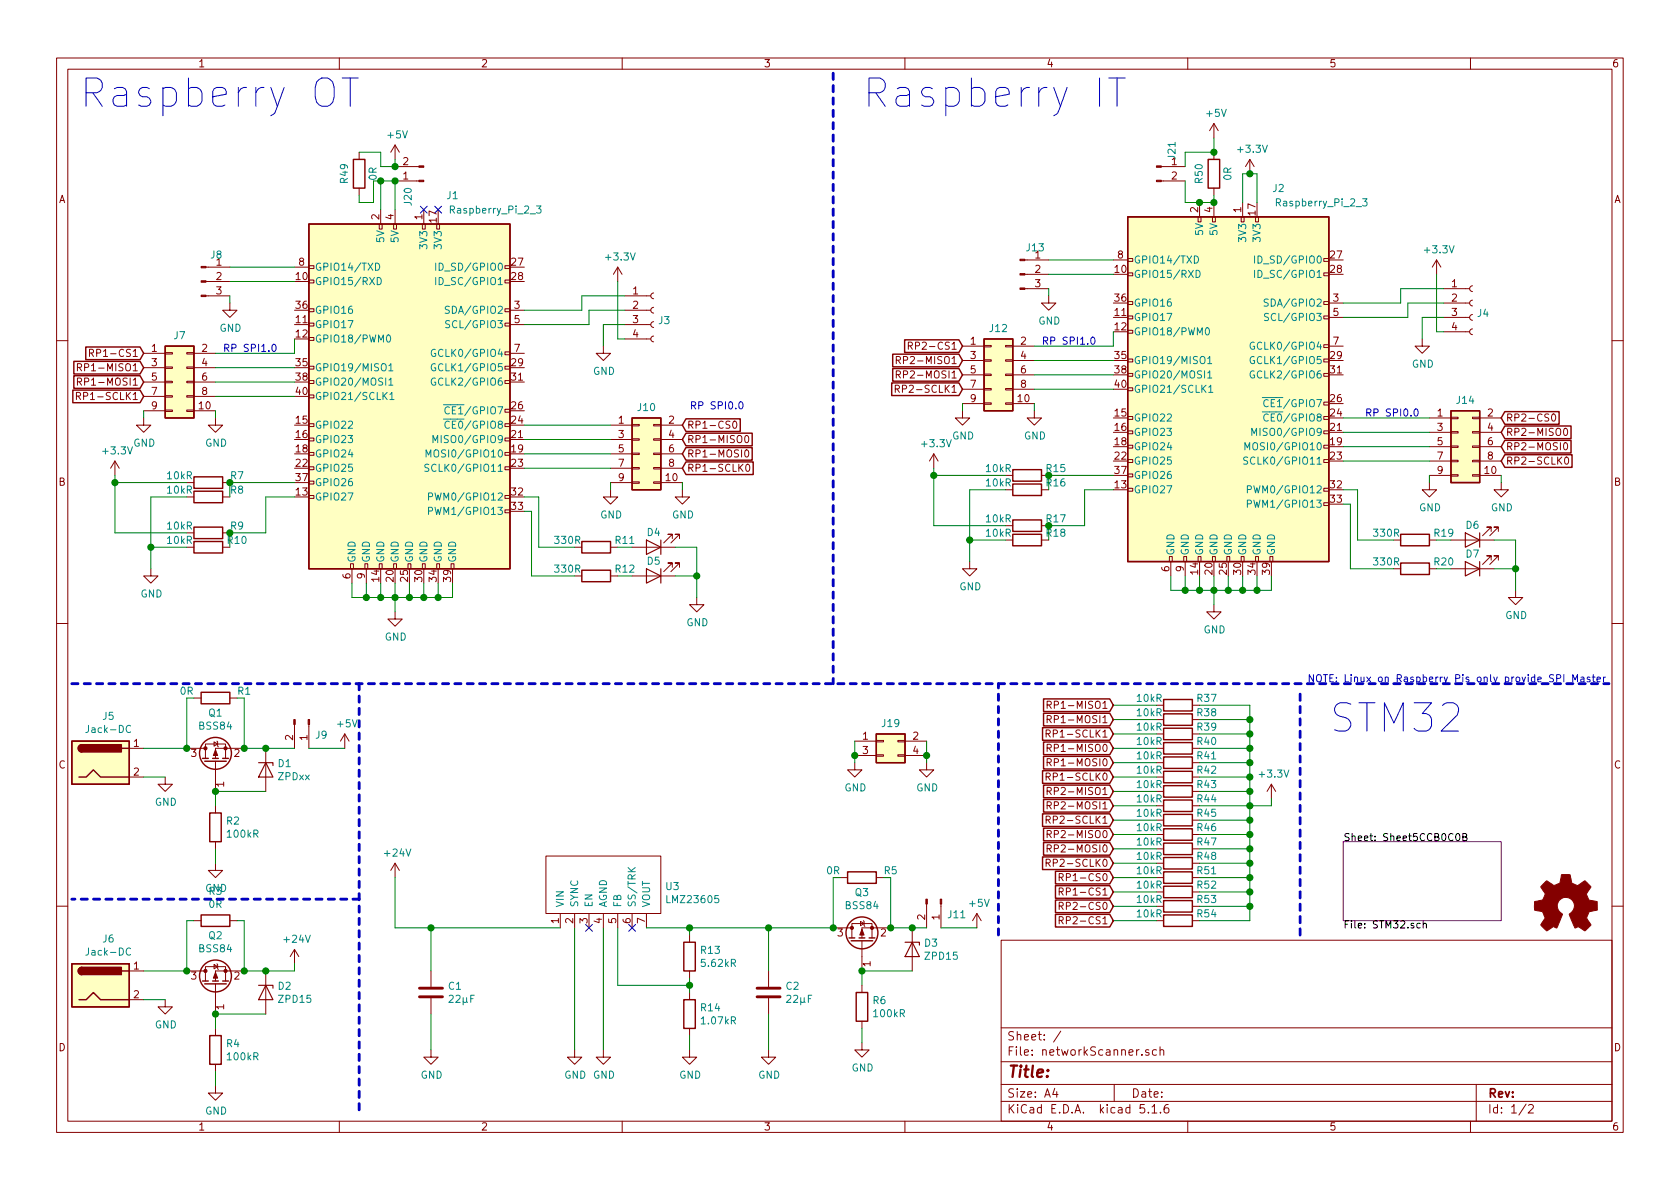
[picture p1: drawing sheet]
<svg xmlns="http://www.w3.org/2000/svg" width="297mm" height="210mm" viewBox="0 0 297 210" stroke-linecap="round" stroke-linejoin="round" font-family="sans-serif">
<defs><g id="words">
<g font-size="7" fill="#0000c2">
<text x="14" y="19">Raspberry OT</text>
<text x="152.4" y="19">Raspberry IT</text>
<text x="234.9" y="129.5">STM32</text>
</g>
<text font-size="2.8" fill="#840000" x="178" y="190.5">Title:</text>
<g font-size="2.1" fill="#840000">
<text x="178" y="184">Sheet: /</text>
<text x="178" y="186.7">File: networkScanner.sch</text>
<text x="178" y="196.9">KiCad E.D.A. kicad 5.1.6</text>
<text x="178" y="194.1">Size: A4</text>
<text x="200" y="194.1">Date:</text>
<text x="263" y="194.1">Rev:</text>
<text x="263" y="196.9">Id: 1/2</text>
</g>
<g font-size="1.8" fill="#840000">
<text x="35" y="11.9">1</text>
<text x="85" y="11.9">2</text>
<text x="135" y="11.9">3</text>
<text x="185" y="11.9">4</text>
<text x="235" y="11.9">5</text>
<text x="285" y="11.9">6</text>
<text x="71.3" y="29.2">2</text>
<text x="207.2" y="29.2">1</text>
<text x="10.4" y="35.9">A</text>
<text x="71.3" y="31.7">1</text>
<text x="207.2" y="31.7">2</text>
<text x="285.4" y="35.9">A</text>
<text x="67.1" y="38.8" transform="rotate(-90 67.1 38.8)">2</text>
<text x="69.6" y="38.8" transform="rotate(-90 69.6 38.8)">4</text>
<text x="74.7" y="38.8" transform="rotate(-90 74.7 38.8)">1</text>
<text x="77.2" y="39.3" transform="rotate(-90 77.2 39.3)">17</text>
<text x="211.8" y="37.6" transform="rotate(-90 211.8 37.6)">2</text>
<text x="214.4" y="37.6" transform="rotate(-90 214.4 37.6)">4</text>
<text x="219.5" y="37.6" transform="rotate(-90 219.5 37.6)">1</text>
<text x="222" y="38" transform="rotate(-90 222 38)">17</text>
<text x="38.3" y="47">1</text>
<text x="52.9" y="47">8</text>
<text x="90.5" y="47">27</text>
<text x="183" y="45.7">1</text>
<text x="197.6" y="45.7">8</text>
<text x="235.3" y="45.7">27</text>
<text x="38.3" y="49.5">2</text>
<text x="38.3" y="52.1">3</text>
<text x="52.4" y="49.5">10</text>
<text x="90.5" y="49.5">28</text>
<text x="111.9" y="52.1">1</text>
<text x="183" y="48.3">2</text>
<text x="183" y="50.8">3</text>
<text x="197.2" y="48.3">10</text>
<text x="197.2" y="53.3">36</text>
<text x="235.3" y="48.3">28</text>
<text x="235.7" y="53.3">3</text>
<text x="256.7" y="50.8">1</text>
<text x="256.7" y="53.3">2</text>
<text x="52.4" y="57.1">11</text>
<text x="52.4" y="59.7">12</text>
<text x="52.4" y="54.6">36</text>
<text x="91" y="54.6">3</text>
<text x="91" y="57.1">5</text>
<text x="111.9" y="54.6">2</text>
<text x="111.9" y="57.1">3</text>
<text x="111.9" y="59.7">4</text>
<text x="197.2" y="55.9">11</text>
<text x="197.2" y="58.4">12</text>
<text x="235.7" y="55.9">5</text>
<text x="256.7" y="55.9">3</text>
<text x="256.7" y="58.4">4</text>
<text x="15.1" y="65.7">RP1-MISO1</text>
<text x="17.1" y="63.1">RP1-CS1</text>
<text x="26.8" y="62.2">1</text>
<text x="26.8" y="64.8">3</text>
<text x="35.7" y="62.2">2</text>
<text x="35.7" y="64.8">4</text>
<text x="52.4" y="64.8">35</text>
<text x="90.5" y="64.8">29</text>
<text x="91" y="62.2">7</text>
<text x="159.9" y="64.4">RP2-MISO1</text>
<text x="161.9" y="61.8">RP2-CS1</text>
<text x="171.6" y="61">1</text>
<text x="171.6" y="63.5">3</text>
<text x="180.5" y="61">2</text>
<text x="180.5" y="63.5">4</text>
<text x="197.2" y="63.5">35</text>
<text x="235.3" y="63.5">29</text>
<text x="235.7" y="61">7</text>
<text x="14.8" y="70.7">RP1-SCLK1</text>
<text x="15.1" y="68.2">RP1-MOSI1</text>
<text x="26.8" y="67.3">5</text>
<text x="26.8" y="69.8">7</text>
<text x="35.7" y="67.3">6</text>
<text x="35.7" y="69.8">8</text>
<text x="52.4" y="67.3">38</text>
<text x="52.4" y="69.8">40</text>
<text x="90.5" y="67.3">31</text>
<text x="159.6" y="69.5">RP2-SCLK1</text>
<text x="159.9" y="66.9">RP2-MOSI1</text>
<text x="171.6" y="66">5</text>
<text x="171.6" y="68.6">7</text>
<text x="171.6" y="71.1">9</text>
<text x="180" y="71.1">10</text>
<text x="180.5" y="66">6</text>
<text x="180.5" y="68.6">8</text>
<text x="197.2" y="66">38</text>
<text x="197.2" y="68.6">40</text>
<text x="235.3" y="71.1">26</text>
<text x="235.3" y="66">31</text>
<text x="26.8" y="72.4">9</text>
<text x="35.2" y="72.4">10</text>
<text x="52.4" y="74.9">15</text>
<text x="52.4" y="77.5">16</text>
<text x="90.5" y="77.5">21</text>
<text x="90.5" y="74.9">24</text>
<text x="90.5" y="72.4">26</text>
<text x="109.4" y="74.9">1</text>
<text x="109.4" y="77.5">3</text>
<text x="118.3" y="74.9">2</text>
<text x="118.3" y="77.5">4</text>
<text x="121.4" y="75.8">RP1-CS0</text>
<text x="197.2" y="73.7">15</text>
<text x="197.2" y="76.2">16</text>
<text x="235.3" y="76.2">21</text>
<text x="235.3" y="73.7">24</text>
<text x="254.2" y="73.7">1</text>
<text x="254.2" y="76.2">3</text>
<text x="263" y="73.7">2</text>
<text x="263" y="76.2">4</text>
<text x="266.2" y="74.5">RP2-CS0</text>
<text x="266.2" y="77.1">RP2-MISO0</text>
<text x="52.4" y="80">18</text>
<text x="52.4" y="82.5">22</text>
<text x="90.5" y="80">19</text>
<text x="90.5" y="82.5">23</text>
<text x="109.4" y="80">5</text>
<text x="109.4" y="82.5">7</text>
<text x="118.3" y="80">6</text>
<text x="118.3" y="82.5">8</text>
<text x="121.4" y="83.4">RP1-SCLK0</text>
<text x="121.4" y="80.9">RP1-MOSI0</text>
<text x="121.4" y="78.4">RP1-MISO0</text>
<text x="197.2" y="78.7">18</text>
<text x="197.2" y="81.3">22</text>
<text x="197.2" y="83.8">37</text>
<text x="235.3" y="78.7">19</text>
<text x="235.3" y="81.3">23</text>
<text x="254.2" y="78.7">5</text>
<text x="254.2" y="81.3">7</text>
<text x="254.2" y="83.8">9</text>
<text x="262.6" y="83.8">10</text>
<text x="263" y="78.7">6</text>
<text x="263" y="81.3">8</text>
<text x="266.2" y="79.6">RP2-MOSI0</text>
<text x="266.2" y="82.2">RP2-SCLK0</text>
<text x="10.4" y="85.9">B</text>
<text x="52.4" y="87.6">13</text>
<text x="52.4" y="85.1">37</text>
<text x="90.5" y="87.6">32</text>
<text x="109.4" y="85.1">9</text>
<text x="117.8" y="85.1">10</text>
<text x="197.2" y="86.4">13</text>
<text x="235.3" y="86.4">32</text>
<text x="235.3" y="88.9">33</text>
<text x="285.4" y="85.9">B</text>
<text x="90.5" y="90.2">33</text>
<text x="206.8" y="101.1" transform="rotate(-90 206.8 101.1)">6</text>
<text x="209.3" y="101.1" transform="rotate(-90 209.3 101.1)">9</text>
<text x="211.8" y="101.5" transform="rotate(-90 211.8 101.5)">14</text>
<text x="214.4" y="101.5" transform="rotate(-90 214.4 101.5)">20</text>
<text x="216.9" y="101.5" transform="rotate(-90 216.9 101.5)">25</text>
<text x="219.5" y="101.5" transform="rotate(-90 219.5 101.5)">30</text>
<text x="222" y="101.5" transform="rotate(-90 222 101.5)">34</text>
<text x="224.5" y="101.5" transform="rotate(-90 224.5 101.5)">39</text>
<text x="62" y="102.3" transform="rotate(-90 62 102.3)">6</text>
<text x="64.5" y="102.3" transform="rotate(-90 64.5 102.3)">9</text>
<text x="67.1" y="102.8" transform="rotate(-90 67.1 102.8)">14</text>
<text x="69.6" y="102.8" transform="rotate(-90 69.6 102.8)">20</text>
<text x="72.1" y="102.8" transform="rotate(-90 72.1 102.8)">25</text>
<text x="74.7" y="102.8" transform="rotate(-90 74.7 102.8)">30</text>
<text x="77.2" y="102.8" transform="rotate(-90 77.2 102.8)">34</text>
<text x="79.8" y="102.8" transform="rotate(-90 79.8 102.8)">39</text>
<text x="186.5" y="125.3">RP1-MISO1</text>
<text x="51.8" y="130.9" transform="rotate(-90 51.8 130.9)">2</text>
<text x="54.4" y="130.9" transform="rotate(-90 54.4 130.9)">1</text>
<text x="152.6" y="130.8">1</text>
<text x="161.4" y="130.8">2</text>
<text x="186.2" y="130.4">RP1-SCLK1</text>
<text x="186.5" y="127.9">RP1-MOSI1</text>
<text x="10.4" y="135.9">C</text>
<text x="23.6" y="132.1">1</text>
<text x="23.6" y="137.2">2</text>
<text x="33.8" y="133.9">3</text>
<text x="41.4" y="133.9">2</text>
<text x="152.6" y="133.3">3</text>
<text x="161.4" y="133.3">4</text>
<text x="186.5" y="133">RP1-MISO0</text>
<text x="186.5" y="135.5">RP1-MOSI0</text>
<text x="285.4" y="135.9">C</text>
<text x="39.6" y="139.2" transform="rotate(-90 39.6 139.2)">1</text>
<text x="186.2" y="138">RP1-SCLK0</text>
<text x="186.5" y="140.6">RP2-MISO1</text>
<text x="186.5" y="143.1">RP2-MOSI1</text>
<text x="186.2" y="145.7">RP2-SCLK1</text>
<text x="186.5" y="148.2">RP2-MISO0</text>
<text x="186.2" y="153.3">RP2-SCLK0</text>
<text x="186.5" y="150.7">RP2-MOSI0</text>
<text x="188.6" y="155.8">RP1-CS0</text>
<text x="188.6" y="160.9">RP2-CS0</text>
<text x="188.6" y="158.4">RP1-CS1</text>
<text x="98.8" y="163.3" transform="rotate(-90 98.8 163.3)">1</text>
<text x="101.3" y="163.3" transform="rotate(-90 101.3 163.3)">2</text>
<text x="103.9" y="163.3" transform="rotate(-90 103.9 163.3)">3</text>
<text x="106.4" y="163.3" transform="rotate(-90 106.4 163.3)">4</text>
<text x="109" y="163.3" transform="rotate(-90 109 163.3)">5</text>
<text x="111.5" y="163.3" transform="rotate(-90 111.5 163.3)">6</text>
<text x="114" y="163.3" transform="rotate(-90 114 163.3)">7</text>
<text x="148.1" y="165.6">3</text>
<text x="155.7" y="165.6">2</text>
<text x="163.6" y="162.7" transform="rotate(-90 163.6 162.7)">2</text>
<text x="166.1" y="162.7" transform="rotate(-90 166.1 162.7)">1</text>
<text x="188.6" y="163.4">RP2-CS1</text>
<text x="23.6" y="171.4">1</text>
<text x="33.8" y="173.2">3</text>
<text x="41.4" y="173.2">2</text>
<text x="153.9" y="170.9" transform="rotate(-90 153.9 170.9)">1</text>
<text x="23.6" y="176.5">2</text>
<text x="39.6" y="178.5" transform="rotate(-90 39.6 178.5)">1</text>
<text x="10.4" y="185.9">D</text>
<text x="285.4" y="185.9">D</text>
<text x="35" y="199.9">1</text>
<text x="85" y="199.9">2</text>
<text x="135" y="199.9">3</text>
<text x="185" y="199.9">4</text>
<text x="235" y="199.9">5</text>
<text x="285" y="199.9">6</text>
</g>
<g font-size="1.8" fill="#008484">
<text x="213.4" y="20.7">+5V</text>
<text x="68.6" y="24.5">+5V</text>
<text x="207.8" y="28.1" transform="rotate(-90 207.8 28.1)">J21</text>
<text x="219" y="27">+3.3V</text>
<text x="61.5" y="32.4" transform="rotate(-90 61.5 32.4)">R49</text>
<text x="66.6" y="31.8" transform="rotate(-90 66.6 31.8)">0R</text>
<text x="79" y="35.2">J1</text>
<text x="212.6" y="32.4" transform="rotate(-90 212.6 32.4)">R50</text>
<text x="217.7" y="31.8" transform="rotate(-90 217.7 31.8)">0R</text>
<text x="225.1" y="34">J2</text>
<text x="72.8" y="36.3" transform="rotate(-90 72.8 36.3)">J20</text>
<text x="80" y="37.8">Raspberry_Pi_2_3</text>
<text x="212.7" y="41.5" transform="rotate(-90 212.7 41.5)">5V</text>
<text x="215.3" y="41.5" transform="rotate(-90 215.3 41.5)">5V</text>
<text x="226" y="36.5">Raspberry_Pi_2_3</text>
<text x="37.3" y="45.7">J8</text>
<text x="55.6" y="47.9">GPIO14/TXD</text>
<text x="67.9" y="42.8" transform="rotate(-90 67.9 42.8)">5V</text>
<text x="70.5" y="42.8" transform="rotate(-90 70.5 42.8)">5V</text>
<text x="75.6" y="43.8" transform="rotate(-90 75.6 43.8)">3V3</text>
<text x="78.1" y="47.9">ID_SD/GPIO0</text>
<text x="78.1" y="43.8" transform="rotate(-90 78.1 43.8)">3V3</text>
<text x="107.3" y="46.1">+3.3V</text>
<text x="181.6" y="44.4">J13</text>
<text x="200.4" y="46.6">GPIO14/TXD</text>
<text x="220.3" y="42.5" transform="rotate(-90 220.3 42.5)">3V3</text>
<text x="222.8" y="46.6">ID_SD/GPIO0</text>
<text x="222.9" y="42.5" transform="rotate(-90 222.9 42.5)">3V3</text>
<text x="252" y="44.8">+3.3V</text>
<text x="55.6" y="50.4">GPIO15/RXD</text>
<text x="78.1" y="50.4">ID_SC/GPIO1</text>
<text x="200.4" y="49.1">GPIO15/RXD</text>
<text x="222.8" y="49.1">ID_SC/GPIO1</text>
<text x="30.8" y="60">J7</text>
<text x="38.8" y="58.7">GND</text>
<text x="55.6" y="58">GPIO17</text>
<text x="55.6" y="55.5">GPIO16</text>
<text x="79.5" y="55.5">SDA/GPIO2</text>
<text x="79.7" y="58">SCL/GPIO3</text>
<text x="116.5" y="57.3">J3</text>
<text x="175.1" y="58.7">J12</text>
<text x="183.6" y="57.4">GND</text>
<text x="200.4" y="56.8">GPIO17</text>
<text x="200.4" y="59.3">GPIO18/PWM0</text>
<text x="200.4" y="54.2">GPIO16</text>
<text x="224.3" y="54.2">SDA/GPIO2</text>
<text x="224.5" y="56.8">SCL/GPIO3</text>
<text x="261.3" y="56.1">J4</text>
<text x="55.6" y="60.6">GPIO18/PWM0</text>
<text x="55.6" y="65.7">GPIO19/MISO1</text>
<text x="77.3" y="65.7">GCLK1/GPIO5</text>
<text x="77.3" y="63.1">GCLK0/GPIO4</text>
<text x="200.4" y="64.4">GPIO19/MISO1</text>
<text x="222" y="64.4">GCLK1/GPIO5</text>
<text x="222" y="61.8">GCLK0/GPIO4</text>
<text x="249.6" y="65">GND</text>
<text x="55.6" y="68.2">GPIO20/MOSI1</text>
<text x="55.6" y="70.7">GPIO21/SCLK1</text>
<text x="77.3" y="68.2">GCLK2/GPIO6</text>
<text x="104.9" y="66.3">GND</text>
<text x="200.4" y="66.9">GPIO20/MOSI1</text>
<text x="200.4" y="69.5">GPIO21/SCLK1</text>
<text x="222" y="66.9">GCLK2/GPIO6</text>
<text x="257.6" y="71.4">J14</text>
<text x="55.6" y="75.8">GPIO22</text>
<text x="79.8" y="75.8">CE0/GPIO8</text>
<text x="79.8" y="73.3">CE1/GPIO7</text>
<text x="112.8" y="72.7">J10</text>
<text x="168.4" y="77.7">GND</text>
<text x="181.1" y="77.7">GND</text>
<text x="200.4" y="74.5">GPIO22</text>
<text x="200.4" y="77.1">GPIO23</text>
<text x="222.5" y="77.1">MISO0/GPIO9</text>
<text x="224.6" y="74.5">CE0/GPIO8</text>
<text x="224.6" y="72">CE1/GPIO7</text>
<text x="18.4" y="80.4">+3.3V</text>
<text x="23.6" y="79">GND</text>
<text x="36.3" y="79">GND</text>
<text x="55.6" y="78.4">GPIO23</text>
<text x="55.6" y="80.9">GPIO24</text>
<text x="55.6" y="83.4">GPIO25</text>
<text x="76.5" y="83.4">SCLK0/GPIO11</text>
<text x="76.8" y="80.9">MOSI0/GPIO10</text>
<text x="77.7" y="78.4">MISO0/GPIO9</text>
<text x="163.1" y="79.1">+3.3V</text>
<text x="174.4" y="83.5">10kR</text>
<text x="185.1" y="83.5">R15</text>
<text x="200.4" y="79.6">GPIO24</text>
<text x="200.4" y="82.2">GPIO25</text>
<text x="221.3" y="82.2">SCLK0/GPIO11</text>
<text x="221.5" y="79.6">MOSI0/GPIO10</text>
<text x="29.6" y="87.3">10kR</text>
<text x="29.6" y="84.8">10kR</text>
<text x="40.8" y="87.3">R8</text>
<text x="40.8" y="84.8">R7</text>
<text x="55.6" y="88.5">GPIO27</text>
<text x="55.6" y="86">GPIO26</text>
<text x="77" y="88.5">PWM0/GPIO12</text>
<text x="174.4" y="86">10kR</text>
<text x="185.1" y="86">R16</text>
<text x="200.4" y="87.2">GPIO27</text>
<text x="200.4" y="84.7">GPIO26</text>
<text x="221.7" y="87.2">PWM0/GPIO12</text>
<text x="221.7" y="89.8">PWM1/GPIO13</text>
<text x="29.6" y="93.6">10kR</text>
<text x="40.8" y="93.6">R9</text>
<text x="77" y="91.1">PWM1/GPIO13</text>
<text x="106.1" y="91.7">GND</text>
<text x="114.5" y="94.8">D4</text>
<text x="118.8" y="91.7">GND</text>
<text x="174.4" y="94.9">10kR</text>
<text x="174.4" y="92.4">10kR</text>
<text x="185.1" y="94.9">R18</text>
<text x="185.1" y="92.4">R17</text>
<text x="243" y="94.9">330R</text>
<text x="250.9" y="90.4">GND</text>
<text x="259.2" y="93.5">D6</text>
<text x="263.6" y="90.4">GND</text>
<text x="29.6" y="96.2">10kR</text>
<text x="40.3" y="96.2">R10</text>
<text x="62.9" y="99.6" transform="rotate(-90 62.9 99.6)">GND</text>
<text x="65.4" y="99.6" transform="rotate(-90 65.4 99.6)">GND</text>
<text x="67.9" y="99.6" transform="rotate(-90 67.9 99.6)">GND</text>
<text x="70.5" y="99.6" transform="rotate(-90 70.5 99.6)">GND</text>
<text x="73" y="99.6" transform="rotate(-90 73 99.6)">GND</text>
<text x="75.6" y="99.6" transform="rotate(-90 75.6 99.6)">GND</text>
<text x="78.1" y="99.6" transform="rotate(-90 78.1 99.6)">GND</text>
<text x="80.6" y="99.6" transform="rotate(-90 80.6 99.6)">GND</text>
<text x="98.2" y="96.2">330R</text>
<text x="98.2" y="101.3">330R</text>
<text x="114.5" y="99.9">D5</text>
<text x="207.6" y="98.3" transform="rotate(-90 207.6 98.3)">GND</text>
<text x="210.2" y="98.3" transform="rotate(-90 210.2 98.3)">GND</text>
<text x="212.7" y="98.3" transform="rotate(-90 212.7 98.3)">GND</text>
<text x="215.3" y="98.3" transform="rotate(-90 215.3 98.3)">GND</text>
<text x="217.8" y="98.3" transform="rotate(-90 217.8 98.3)">GND</text>
<text x="220.3" y="98.3" transform="rotate(-90 220.3 98.3)">GND</text>
<text x="222.9" y="98.3" transform="rotate(-90 222.9 98.3)">GND</text>
<text x="225.4" y="98.3" transform="rotate(-90 225.4 98.3)">GND</text>
<text x="243" y="100">330R</text>
<text x="259.2" y="98.6">D7</text>
<text x="24.8" y="105.7">GND</text>
<text x="169.6" y="104.4">GND</text>
<text x="68" y="113.3">GND</text>
<text x="121.4" y="110.7">GND</text>
<text x="212.8" y="112">GND</text>
<text x="266.1" y="109.5">GND</text>
<text x="201.1" y="124.1">10kR</text>
<text x="211.7" y="124.1">R37</text>
<text x="15.6" y="129.6">Jack-DC</text>
<text x="18.2" y="127.3">J5</text>
<text x="35.3" y="129">BSS84</text>
<text x="36.9" y="126.7">Q1</text>
<text x="55.9" y="130.6">J9</text>
<text x="59.7" y="128.6">+5V</text>
<text x="156" y="128.6">J19</text>
<text x="201.1" y="126.7">10kR</text>
<text x="201.1" y="129.2">10kR</text>
<text x="201.1" y="131.7">10kR</text>
<text x="211.7" y="126.7">R38</text>
<text x="211.7" y="129.2">R39</text>
<text x="211.7" y="131.7">R40</text>
<text x="49.2" y="135.7">D1</text>
<text x="49.2" y="138">ZPDxx</text>
<text x="201.1" y="136.8">10kR</text>
<text x="201.1" y="134.3">10kR</text>
<text x="211.7" y="136.8">R42</text>
<text x="211.7" y="134.3">R41</text>
<text x="222.8" y="137.5">+3.3V</text>
<text x="27.4" y="142.5">GND</text>
<text x="149.3" y="139.9">GND</text>
<text x="162" y="139.9">GND</text>
<text x="201.1" y="141.9">10kR</text>
<text x="201.1" y="139.4">10kR</text>
<text x="211.7" y="141.9">R44</text>
<text x="211.7" y="139.4">R43</text>
<text x="40.1" y="145.8">R2</text>
<text x="40.3" y="148.1">100kR</text>
<text x="201.1" y="144.4">10kR</text>
<text x="201.1" y="147">10kR</text>
<text x="201.1" y="149.5">10kR</text>
<text x="211.7" y="144.4">R45</text>
<text x="211.7" y="147">R46</text>
<text x="211.7" y="149.5">R47</text>
<text x="68.1" y="151.5">+24V</text>
<text x="201.1" y="152.1">10kR</text>
<text x="201.1" y="154.6">10kR</text>
<text x="211.7" y="152.1">R48</text>
<text x="211.7" y="154.6">R51</text>
<text x="37" y="158.2">R3</text>
<text x="37" y="160.5">0R</text>
<text x="99.7" y="160.5" transform="rotate(-90 99.7 160.5)">VIN</text>
<text x="102.2" y="160.5" transform="rotate(-90 102.2 160.5)">SYNC</text>
<text x="104.8" y="160.5" transform="rotate(-90 104.8 160.5)">EN</text>
<text x="107.3" y="160.5" transform="rotate(-90 107.3 160.5)">AGND</text>
<text x="109.9" y="160.5" transform="rotate(-90 109.9 160.5)">FB</text>
<text x="112.4" y="160.5" transform="rotate(-90 112.4 160.5)">SS/TRK</text>
<text x="114.9" y="160.5" transform="rotate(-90 114.9 160.5)">VOUT</text>
<text x="117.8" y="157.4">U3</text>
<text x="118.2" y="159.7">LMZ23605</text>
<text x="149.6" y="160.8">BSS84</text>
<text x="151.2" y="158.5">Q3</text>
<text x="171.5" y="160.4">+5V</text>
<text x="201.1" y="159.7">10kR</text>
<text x="201.1" y="157.1">10kR</text>
<text x="211.7" y="159.7">R53</text>
<text x="211.7" y="157.1">R52</text>
<text x="18.2" y="166.7">J6</text>
<text x="36.9" y="166.1">Q2</text>
<text x="50.4" y="166.7">+24V</text>
<text x="163.5" y="167.4">D3</text>
<text x="167.7" y="162.4">J11</text>
<text x="201.1" y="162.2">10kR</text>
<text x="211.7" y="162.2">R54</text>
<text x="15.6" y="169">Jack-DC</text>
<text x="35.3" y="168.4">BSS84</text>
<text x="124" y="168.7">R13</text>
<text x="124.2" y="171">5.62kR</text>
<text x="163.7" y="169.7">ZPD15</text>
<text x="49.2" y="175">D2</text>
<text x="49.4" y="177.3">ZPD15</text>
<text x="79.3" y="175">C1</text>
<text x="79.6" y="177.3">22µF</text>
<text x="124" y="178.8">R14</text>
<text x="139" y="175">C2</text>
<text x="139.2" y="177.3">22µF</text>
<text x="154.4" y="177.6">R6</text>
<text x="154.6" y="179.9">100kR</text>
<text x="27.4" y="181.9">GND</text>
<text x="40.1" y="185.2">R4</text>
<text x="124.2" y="181.1">1.07kR</text>
<text x="40.3" y="187.5">100kR</text>
<text x="74.4" y="190.7">GND</text>
<text x="99.8" y="190.7">GND GND</text>
<text x="120.1" y="190.7">GND</text>
<text x="134.1" y="190.7">GND</text>
<text x="150.6" y="189.5">GND</text>
<text x="36.3" y="197.1">GND</text>
</g>
<g font-size="1.8" fill="#0000c2">
<text x="39.4" y="62.2">RP SPI1.0</text>
<text x="184.1" y="61">RP SPI1.0</text>
<text x="121.9" y="72.4">RP SPI0.0</text>
<text x="241.3" y="73.7">RP SPI0.0</text>
<text x="231.1" y="120.6">NOTE: Linux on Raspberry Pis only provide SPI Master</text>
</g>
<g font-size="1.8" fill="#008400">
<text x="253.6" y="94.9">R19</text>
<text x="108.9" y="96.2">R11</text>
<text x="108.9" y="101.3">R12</text>
<text x="253.6" y="100">R20</text>
<text x="31.9" y="122.9">0R</text>
<text x="42.1" y="122.9">R1</text>
<text x="146.2" y="154.6">0R</text>
<text x="156.4" y="154.6">R5</text>
</g>
<g font-size="1.8">
<text x="237.5" y="148.7">Sheet: Sheet5CCB0C0B</text>
<text x="237.5" y="164.2">File: STM32.sch</text>
</g>
</g></defs>
<g fill="none" stroke="#840000" stroke-width=".18">
<path d="M10 10.3h277v189.9h-277zM12 12.2h273v186.1h-273zM60 10.3v1.9M110 10.3v1.9M160 10.3v1.9M210 10.3v1.9M260 10.3v1.9M63.5 26.9v1.3M63.5 33.3v1.2M67.1 39.6h.5v.9h-.5zM67.3 37.1v2.5M69.6 39.6h.5v.9h-.5z"/>
<path d="M69.8 25.6l-.7 1.3M69.8 25.6v2.6M69.8 37.1v2.5M69.8 25.6l.8 1.3M69.8 29.5h4.3M69.8 32h4.3M74.7 39.6h.5v.9h-.5zM74.9 37.1v2.5M77.2 39.6h.5v.9h-.5zM205.3 29.5h4.2M205.3 32h4.2M211.8 38.3h.5v.9h-.5z"/>
<path d="M212.1 35.8v2.5M214.4 38.3h.5v.9h-.5zM214.6 21.8l-.7 1.3M214.6 21.8v2.6M214.6 26.9v1.3M214.6 33.3v1.2M214.6 35.8v2.5M214.6 21.8l.8 1.3M219.5 38.3h.5v.9h-.5zM219.7 35.8v2.5M221 28.2l-.8 1.3M221 28.2v2.5"/>
<path d="M221 28.2l.7 1.3M222 38.3h.5v.9h-.5zM36.4 52.3h4.2M36.4 49.8h4.2M36.4 47.2h4.2M40.6 53.6v1.3h1.3l-1.3 1.2-1.2-1.2h1.2M52.1 47.2h2.5M54.6 59.7h.9v.5h-.9zM54.6 57.1h.9v.6h-.9zM54.6 54.6h.9v.5h-.9zM54.6 49.5h.9v.5h-.9zM54.6 47h.9v.5h-.9z"/>
<path d="M89.3 57.1h.9v.6h-.9zM89.3 54.6h.9v.5h-.9zM89.3 49.5h.9v.5h-.9zM89.3 47h.9v.5h-.9zM90.2 57.4h2.5M90.2 54.9h2.5M109.2 47.2v2.6M109.2 47.2l-.7 1.3M109.2 47.2l.8 1.3M110.5 52.3h4.6M110.5 59.9h4.6M110.5 57.4h4.6"/>
<path d="M110.5 54.9h4.6M115.6 59.4l-.3 .1-.2 .4 .1 .3 .4 .2M115.6 56.9l-.3 .1-.2 .3 .1 .4 .4 .2M115.6 54.4l-.3 .1-.2 .3 .1 .4 .4 .2M115.6 51.8l-.3 .1-.2 .3 .1 .4 .4 .2M181.2 51h4.2M181.2 48.5h4.2M181.2 46h4.2M185.4 52.3v1.3h1.3l-1.3 1.3-1.3-1.3h1.3M196.8 46h2.6M199.4 58.4h.9v.5h-.9zM199.4 55.9h.9v.5h-.9z"/>
<path d="M199.4 53.3h.9v.5h-.9zM199.4 48.3h.9v.5h-.9zM199.4 45.7h.9v.5h-.9zM234.1 55.9h.8v.5h-.8zM234.1 53.3h.8v.5h-.8zM234.1 48.3h.8v.5h-.8zM234.1 45.7h.8v.5h-.8zM234.9 56.1h2.6M234.9 53.6h2.6M251.5 59.9v1.3h1.2l-1.2 1.3-1.3-1.3h1.3M254 46l-.8 1.2M254 46v2.5"/>
<path d="M254 46l.8 1.2M255.3 58.7h4.5M255.3 56.1h4.5M255.3 53.6h4.5M255.3 51h4.5M260.3 58.2l-.3 .1-.2 .3 .1 .4 .4 .2M260.3 55.6l-.3 .1-.2 .4 .1 .3 .4 .2M260.3 53.1l-.3 .1-.2 .3 .1 .4 .4 .2M260.3 50.5l-.3 .1-.2 .4 .1 .4 .4 .2M10 60.2h2M13.5 70h.6l.1-.2v-.3l-.2-.1h-.5v1.3M13.7 65l.7-.1v-.5l-.7-.1v1.3"/>
<path d="M13.7 67.5l.7-.1v-.4l-.7-.2v1.3M13.8 70l.4 .7M14 65l.4 .6M14 67.5l.4 .6M15.8 62.4l.7-.1v-.4l-.2-.1h-.5v1.2M16.1 62.4l.4 .6M25.4 73.9v1.3h1.3l-1.3 1.2-1.3-1.2h1.3M25.4 62.5h3.8M25.4 72.6h3.8M25.4 65h3.8M25.4 67.6h3.8M25.4 70.1h3.8"/>
<path d="M29.2 72.5h1.3v.3h-1.3zM29.2 70h1.3v.2h-1.3zM29.2 67.4h1.3v.3h-1.3zM29.2 64.9h1.3v.2h-1.3zM29.2 62.4h1.3v.2h-1.3zM33 72.5h1.3v.3h-1.3zM33 70h1.3v.2h-1.3zM33 67.4h1.3v.3h-1.3zM33 64.9h1.3v.2h-1.3zM33 62.4h1.3v.2h-1.3zM34.3 62.5h3.8M34.3 72.6h3.8"/>
<path d="M34.3 65h3.8M34.3 67.6h3.8M34.3 70.1h3.8M38.1 73.9v1.3h1.3l-1.3 1.2-1.3-1.2h1.3M54.6 77.5h.9v.5h-.9zM54.6 74.9h.9v.5h-.9zM54.6 69.8h.9v.6h-.9zM54.6 67.3h.9v.5h-.9zM54.6 64.8h.9v.5h-.9zM89.3 77.5h.9v.5h-.9zM89.3 74.9h.9v.5h-.9zM89.3 72.4h.9v.5h-.9z"/>
<path d="M89.3 67.3h.9v.5h-.9zM89.3 64.8h.9v.5h-.9zM89.3 62.2h.9v.5h-.9zM90.2 62.5h2.5M106.7 61.2v1.3h1.2l-1.2 1.2-1.3-1.2h1.3M107.9 75.2h3.9M107.9 77.7h3.9M111.8 77.6h1.2v.2h-1.2zM111.8 75.1h1.2v.2h-1.2zM115.6 77.6h1.2v.2h-1.2zM115.6 75.1h1.2v.2h-1.2zM116.8 75.2h3.8"/>
<path d="M116.8 77.7h3.8M129.7 74.6l.1-.1a.67 .67 0 0 1 .5 .6 .67 .67 0 0 1-.5 .6l-.3-.4zM131.8 79.7l.2-.2a.67 .67 0 0 1 .4 .7 .67 .67 0 0 1-.4 .6l-.2-.1-.1-.4zM131.8 77.1l.2-.1a.67 .67 0 0 1 .4 .6 .67 .67 0 0 1-.4 .7l-.2-.1-.1-.4zM158.3 68.8l.6-.1 .1-.2v-.3l-.2-.1h-.5v1.3M158.5 63.7l.7-.1v-.4l-.7-.2v1.3M158.5 66.2l.7-.1v-.4l-.7-.1v1.2M158.6 68.8l.4 .6M158.8 63.7l.4 .6M158.8 66.2l.4 .6M160.6 61.2l.7-.1v-.5l-.2-.1h-.5v1.3M160.9 61.2l.4 .6"/>
<path d="M170.2 72.6v1.3h1.2l-1.2 1.3-1.3-1.3h1.3M170.2 61.2h3.8M170.2 71.4h3.8M170.2 63.7h3.8M170.2 66.3h3.8M170.2 68.8h3.8M174 71.2h1.3v.3h-1.3zM174 68.7h1.3v.3h-1.3zM174 66.2h1.3v.2h-1.3zM174 63.6h1.3v.3h-1.3zM174 61.1h1.3v.2h-1.3zM177.8 71.2h1.3v.3h-1.3z"/>
<path d="M177.8 68.7h1.3v.3h-1.3zM177.8 66.2h1.3v.2h-1.3zM177.8 63.6h1.3v.3h-1.3zM177.8 61.1h1.3v.2h-1.3zM179.1 61.2h3.8M179.1 71.4h3.8M179.1 63.7h3.8M179.1 66.3h3.8M179.1 68.8h3.8M182.9 72.6v1.3h1.2l-1.2 1.3-1.3-1.3h1.3M199.4 78.7h.9v.5h-.9zM199.4 76.2h.9v.5h-.9z"/>
<path d="M199.4 73.7h.9v.5h-.9zM199.4 68.6h.9v.5h-.9zM199.4 66h.9v.5h-.9zM199.4 63.5h.9v.5h-.9zM234.1 78.7h.8v.5h-.8zM234.1 76.2h.8v.5h-.8zM234.1 73.7h.8v.5h-.8zM234.1 71.1h.8v.5h-.8zM234.1 66h.8v.5h-.8zM234.1 63.5h.8v.5h-.8zM234.1 61h.8v.5h-.8zM234.9 61.2h2.6"/>
<path d="M252.7 73.9h3.8M252.7 76.4h3.8M252.7 79h3.8M256.5 78.9h1.3v.2h-1.3zM256.5 76.3h1.3v.3h-1.3zM256.5 73.8h1.3v.2h-1.3zM260.3 78.9h1.3v.2h-1.3zM260.3 76.3h1.3v.3h-1.3zM260.3 73.8h1.3v.2h-1.3zM261.6 73.9h3.8M261.6 76.4h3.8M261.6 79h3.8"/>
<path d="M274.5 73.3l.1-.1a.67 .67 0 0 1 .5 .6 .67 .67 0 0 1-.5 .7 .83 .83 0 0 1-.1-1.2zM276.6 78.4l.1-.1a.67 .67 0 0 1 .5 .6 .67 .67 0 0 1-.5 .6l-.1-.1-.1-.3zM276.6 75.9l.1-.2a.67 .67 0 0 1 .5 .7 .67 .67 0 0 1-.5 .6l-.1-.1-.1-.4zM285 60.2h2M20.3 81.5l-.7 1.3M20.3 81.5v2.6M20.3 81.5l.8 1.3M39.4 96.8h1.2M39.4 87.9h1.2M39.4 85.3h1.2M39.4 94.2h1.2M54.6 87.6h.9v.5h-.9z"/>
<path d="M54.6 85.1h.9v.5h-.9zM54.6 82.5h.9v.6h-.9zM54.6 80h.9v.5h-.9zM62 99.7h.5v.9h-.5zM64.5 99.7h.5v.9h-.5zM67.1 99.7h.5v.9h-.5zM69.6 99.7h.5v.9h-.5zM72.1 99.7h.5v.9h-.5zM74.7 99.7h.5v.9h-.5zM77.2 99.7h.5v.9h-.5zM79.8 99.7h.5v.9h-.5zM89.3 90.2h.9v.5h-.9z"/>
<path d="M89.3 87.6h.9v.5h-.9zM89.3 82.5h.9v.6h-.9zM89.3 80h.9v.5h-.9zM107.9 86.6v1.3h1.3l-1.3 1.2-1.2-1.2h1.2M107.9 96.8h1.3M107.9 85.3h3.9M107.9 80.3h3.9M107.9 82.8h3.9M111.8 85.2h1.2v.3h-1.2zM111.8 82.7h1.2v.2h-1.2zM111.8 80.1h1.2v.3h-1.2zM111.8 96.8h7.6"/>
<path d="M115.6 85.2h1.2v.3h-1.2zM115.6 82.7h1.2v.2h-1.2zM115.6 80.1h1.2v.3h-1.2zM116.8 85.3h3.8M116.8 80.3h3.8M116.8 82.8h3.8M118.9 95.2v-.7h-.8h.8l-1.6 1.5M120.1 95.2v-.7h-.7h.7l-1.5 1.5M120.6 86.6v1.3h1.3l-1.3 1.2-1.2-1.2h1.2M132 82.2l.2-.1a.69 .69 0 0 1 .4 .6 .69 .69 0 0 1-.4 .7l-.2-.2-.1-.3zM165.1 80.3l-.8 1.2M165.1 80.3v2.5"/>
<path d="M165.1 80.3l.8 1.2M171.4 99.3v1.3h1.3l-1.3 1.2-1.2-1.2h1.2M184.1 95.5h1.3M184.1 86.6h1.3M184.1 84.1h1.3M184.1 93h1.3M199.4 86.4h.9v.5h-.9zM199.4 83.8h.9v.5h-.9zM199.4 81.3h.9v.5h-.9zM206.8 98.4h.5v.9h-.5zM207 99.3v2.5M209.3 98.4h.5v.9h-.5z"/>
<path d="M209.5 99.3v2.5M211.8 98.4h.5v.9h-.5zM214.4 98.4h.5v.9h-.5zM216.9 98.4h.5v.9h-.5zM219.5 98.4h.5v.9h-.5zM222 98.4h.5v.9h-.5zM224.5 98.4h.5v.9h-.5zM234.1 88.9h.8v.5h-.8zM234.1 86.4h.8v.5h-.8zM234.1 81.3h.8v.5h-.8zM252.7 85.3v1.3h1.3l-1.3 1.3-1.2-1.3h1.2M252.7 95.5h1.3"/>
<path d="M252.7 84.1h3.8M252.7 81.5h3.8M256.5 83.9h1.3v.3h-1.3zM256.5 81.4h1.3v.3h-1.3zM256.5 95.5h7.7M260.3 83.9h1.3v.3h-1.3zM260.3 81.4h1.3v.3h-1.3zM261.6 84.1h3.8M261.6 81.5h3.8M263.7 94v-.8h-.8h.8l-1.6 1.5M263.7 99.1v-.8h-.8h.8l-1.6 1.5M264.9 94v-.8h-.7h.7l-1.5 1.5"/>
<path d="M264.9 99.1v-.8h-.7h.7l-1.5 1.5M265.4 85.3v1.3h1.3l-1.3 1.3-1.2-1.3h1.2M276.7 80.9l.2-.1a.69 .69 0 0 1 .5 .7 .69 .69 0 0 1-.5 .6l-.2-.1-.1-.4zM10 110.3h2M26.7 100.6v1.2h1.2l-1.2 1.3-1.3-1.3h1.3M62.2 100.6v2.5M64.8 100.6v2.5M69.8 108.2v1.3h1.3l-1.3 1.2-1.2-1.2h1.2M107.9 101.8h1.3M111.8 101.8h7.6M118.9 100.3v-.7h-.8h.8l-1.6 1.5M120.1 100.3v-.7h-.7h.7l-1.5 1.5"/>
<path d="M123.2 105.7v1.2h1.3l-1.3 1.3-1.3-1.3h1.3M214.6 106.9v1.3h1.3l-1.3 1.3-1.2-1.3h1.2M252.7 100.6h1.3M256.5 100.6h7.7M268 104.4v1.3h1.2l-1.2 1.2-1.3-1.2h1.3M285 110.3h2M22.9 137.4h2.5M22.9 132.3h2.5M29.2 137.4v1.3h1.3l-1.3 1.2-1.3-1.2h1.3M33 132.3h3.3M34.3 123.4h1.3M36.3 132.3v-.7h3.6v2.5"/>
<path d="M36.3 132.3v1.8M37.8 131.2l.7 .4-.7 .3zM38.1 134.6v5.3M38.4 131.1l.1 .1v.7l.1 .2M40.6 123.4h1.3M43.2 132.3h-5.1v1.8M47 132.3v7.6M52.1 128.1v4.2M54.6 128.1v4.2M61 129.8l-.8 1.3M61 129.8v2.5M61 129.8l.7 1.3"/>
<path d="M151.1 134.9v1.2h1.3l-1.3 1.3-1.2-1.3h1.2M151.1 131.1h3.8M151.1 133.6h3.8M154.9 133.5h1.3v.2h-1.3zM154.9 130.9h1.3v.3h-1.3zM158.7 133.5h1.3v.2h-1.3zM158.7 130.9h1.3v.3h-1.3zM160 131.1h3.8M160 133.6h3.8M163.8 134.9v1.2h1.3l-1.3 1.3-1.2-1.3h1.2M185 129.7h.6l.1-.2-.1-.3-.2-.1h-.4v1.2M185 137.4l.6-.1 .1-.2-.1-.3-.2-.1h-.4v1.3"/>
<path d="M185.1 132.3l.7-.1v-.5l-.7-.1v1.3M185.1 134.8l.7-.1v-.4l-.7-.1v1.2M185.1 127.2l.7-.1v-.4l-.7-.2v1.3M185.1 124.7l.7-.1v-.5l-.7-.1v1.3M185.1 139.9l.7-.1v-.4l-.7-.2v1.3M185.3 129.7l.4 .6M185.3 137.4l.4 .6M185.4 132.3l.5 .6M185.4 134.8l.5 .6M185.4 127.2l.5 .6M185.4 124.7l.5 .6M185.4 139.9l.5 .6"/>
<path d="M210.8 137.4h1.3M210.8 132.3h1.3M210.8 124.7h1.3M210.8 127.2h1.3M210.8 129.8h1.3M210.8 139.9h1.3M210.8 134.9h1.3M224.8 138.7l-.8 1.2M224.8 138.7v2.5M224.8 138.7l.8 1.2M38.1 152.6v1.3h1.3l-1.3 1.3-1.3-1.3h1.3M38.1 142.5v1.3"/>
<path d="M38.1 148.8v1.3M69.8 152.6v2.6M69.8 152.6l-.7 1.3M69.8 152.6l.8 1.3M96.5 151.4h20.3v10.1h-20.3zM148.6 155.2h1.3M154.9 155.2h1.3M163.8 159.9v4.2M166.4 159.9v4.2M185 152.6l.6-.1 .1-.1-.1-.3-.2-.2h-.4v1.3M185 145l.6-.1 .1-.2-.1-.3-.2-.1h-.4v1.3M185.1 147.5l.7-.1v-.4l-.7-.1v1.2"/>
<path d="M185.1 150.1l.7-.1v-.5l-.7-.1v1.3M185.1 142.4l.7-.1v-.4l-.7-.1v1.2M185.3 152.6l.4 .6M185.3 145l.4 .6M185.4 147.5l.5 .6M185.4 150.1l.5 .6M185.4 142.4l.5 .6M187.3 157.7l.6-.1v-.5l-.1-.1h-.5v1.3M187.3 155.1l.6-.1v-.4l-.1-.1h-.5v1.2M187.6 157.7l.4 .6M187.6 155.1l.4 .6M210.8 142.5h1.3"/>
<path d="M210.8 145h1.3M210.8 147.6h1.3M210.8 150.1h1.3M210.8 152.6h1.3M210.8 155.2h1.3M210.8 157.7h1.3M10 160.2h2M22.9 171.7h2.5M22.9 176.8h2.5M29.2 176.8v1.2h1.3l-1.3 1.3-1.3-1.3h1.3M33 171.7h3.3M34.3 162.8h1.3"/>
<path d="M36.3 171.7v-.8h3.6v2.6M36.3 171.7v1.8M37.8 170.6l.7 .3-.7 .4zM38.1 174v5.3M38.4 170.4l.1 .2v.7l.1 .1M40.6 162.8h1.3M43.2 171.7h-5.1v1.8M47 171.7v7.6M52.1 167.9v2.5M52.1 167.9l-.8 1.3M52.1 167.9l.7 1.3M76.2 171.7v2.8"/>
<path d="M76.2 176.5v2.8M99.1 161.5v2.6M101.6 161.5v2.6M104.1 161.5v2.6M106.7 161.5v2.6M109.2 161.5v2.6M111.8 161.5v2.6M114.3 161.5v2.6M121.9 165.3v1.3M121.9 171.7v1.3M121.9 175.5v1.3M135.9 171.7v2.8"/>
<path d="M135.9 176.5v2.8M147.3 164.1h3.3M150.6 164.1v-.8h3.6v2.6M150.6 164.1v1.8M152.1 162.9l.7 .4-.7 .4zM152.4 166.4v5.3M152.4 174.2v1.3M152.7 162.8l.1 .1v.8l.1 .1M157.5 164.1h-5.1v1.8M161.3 164.1v7.6M172.7 161.5l-.7 1.3M172.7 161.5v2.6"/>
<path d="M172.7 161.5l.8 1.3M177 166.3h108v32h-108zM187.3 162.8l.6-.1v-.5l-.1-.1h-.5v1.3M187.3 160.2l.6-.1v-.4l-.1-.1h-.5v1.2M187.6 162.8l.4 .6M187.6 160.2l.4 .6M210.8 162.8h1.3M210.8 160.3h1.3M285 160.2h2M38.1 192v1.3h1.3l-1.3 1.3-1.3-1.3h1.3M38.1 181.9v1.2M38.1 188.2v1.3"/>
<path d="M60 198.3v1.9M76.2 185.7v1.2h1.3l-1.3 1.3-1.3-1.3h1.3M101.6 185.7v1.2h1.3l-1.3 1.3-1.3-1.3h1.3M106.7 185.7v1.2h1.2l-1.2 1.3-1.3-1.3h1.3M110 198.3v1.9M121.9 185.7v1.2h1.3l-1.3 1.3-1.3-1.3h1.3M121.9 181.9v1.2M135.9 185.7v1.2h1.3l-1.3 1.3-1.3-1.3h1.3M152.4 184.4v1.3h1.3l-1.3 1.2-1.3-1.2h1.3M152.4 180.6v1.3M160 198.3v1.9M177 194.8h108"/>
<path d="M177 191.8h108M177 187.8h108M177 181.8h108M186.5 192.5l-.4 1h1M186.8 193v1M187.6 182.3l-1.3 2M197 191.8v3M202.3 195.3h-.7l-.1 .7 .3-.1 .5 .1 .1 .2-.1 .5-.2 .1-.6-.1M203 196.7v.1M203.1 185.7a.37 .37 0 0 0-.6 .1l.1 .2 .5 .2 .1 .1-.2 .3-.5-.1M203.7 195.8l.4-.5v1.5M203.7 196.8h.8"/>
<path d="M204.5 185.7l-.5-.1-.2 .3v.6l.2 .1 .5-.1M205.1 185.7h.1a.37 .37 0 0 1 .6 .1v.8M205.1 185.1v1.5M205.2 196.7v.1M206.6 195.3a.62 .62 0 0 0-.8 .7l.1 .7 .2 .1 .5-.1 .1-.5-.1-.2-.5-.1-.3 .3M210 198.3v1.9M260 198.3v1.9M261 191.8v6.5M269.8 195.2l-1.2 2M270.3 195.5l.2-.2h.3l.3 .5-.9 1h.9"/>
</g>
<path d="M237.5 148.8h27.9v14h-27.9z" fill="none" stroke="#840084" stroke-width=".18"/>
<path d="M257.5 147.5l.2-.1a.67 .67 0 0 1 .4 .6 .67 .67 0 0 1-.4 .7l-.3-.5zM258.6 148l.6-.1 .1-.2v-.2l-.7-.1v1.3h.6l.1-.2 .1-.3-.3-.2M251.1 163.3h-.4l-.2 .2 .1 .6h.5M251.6 163.4l.2-.1h.3l.1 .8M251.6 162.8v1.3" fill="none" stroke="#000" stroke-width=".18"/>
<g fill="#ffffc2" stroke="#ffffc2" stroke-width=".18">
<path d="M154.9 129.8h5.1v5.1h-5.1z"/>
<path d="M12.7 170.4h10.2v7.6h-10.2z"/>
<path d="M12.7 131.1h10.2v7.6h-10.2z"/>
<path d="M54.6 39.6h35.6v61h-35.6z"/>
<path d="M199.4 38.3h35.5v61h-35.5z"/>
<path d="M111.8 73.9h5v12.7h-5z"/>
<path d="M29.2 61.2h5.1v12.7h-5.1z"/>
<path d="M174 59.9h5.1v12.7h-5.1z"/>
<path d="M256.5 72.6h5.1v12.7h-5.1z"/>
</g>
<g fill="none" stroke="#840000" stroke-width=".25">
<path d="M54.6 39.6h35.6v61h-35.6zM62.5 28.2h2v5.1h-2zM199.4 38.3h35.5v61h-35.5zM213.6 28.2h2v5.1h-2zM174 59.9h5.1v12.7h-5.1zM12.9 69h11.9l.6 1.1-.6 1.1h-11.9zM13.1 63.9h11.7l.6 1.1-.6 1.1h-11.7zM13.1 66.4h11.7l.6 1.2-.6 1.1h-11.7zM15.2 61.4h9.6l.6 1.1-.6 1.1h-9.6zM29.2 61.2h5.1v12.7h-5.1zM111.8 73.9h5v12.7h-5zM121.3 79.1h11.7v2.3h-11.7l-.7-1.1z"/>
<path d="M121.3 76.6h11.7v2.2h-11.7l-.7-1.1zM121.3 74.1h9.6v2.2h-9.6l-.7-1.1zM157.7 67.7h11.8l.7 1.1-.7 1.1h-11.8zM157.8 62.6h11.7l.7 1.1-.7 1.2h-11.7zM157.8 65.2h11.7l.7 1.1-.7 1.1h-11.7zM159.9 60.1h9.6l.7 1.1-.7 1.1h-9.6zM256.5 72.6h5.1v12.7h-5.1zM266.1 72.8h9.6v2.2h-9.6l-.7-1.1zM266.1 77.9h11.7v2.2h-11.7l-.7-1.1zM266.1 75.3h11.7v2.3h-11.7l-.7-1.2zM34.3 86.9h5.1v2h-5.1zM34.3 84.3h5.1v2.1h-5.1z"/>
<path d="M34.3 95.8h5.1v2h-5.1zM34.3 93.2h5.1v2h-5.1zM102.9 95.8h5v2h-5zM121.3 81.7h11.9v2.2h-11.9l-.7-1.1zM179.1 85.6h5v2h-5zM179.1 83.1h5v2h-5zM179.1 94.5h5v2h-5zM179.1 91.9h5v2.1h-5zM247.6 94.5h5.1v2h-5.1zM247.6 99.6h5.1v2h-5.1zM266.1 80.4h11.9v2.2h-11.9l-.7-1.1zM102.9 100.8h5v2.1h-5z"/>
<path d="M12.7 131.1h10.2v7.6h-10.2zM14 137.4h1.2l1.3-1.3 1.3 1.3h5.1M14.5 131.7a.63 .63 0 0 0-.7 .6 .63 .63 0 0 0 .7 .7M21.6 132.3h1.3M35.6 122.4h5v2.1h-5zM35.8 134.1h1M36.2 134.6h3.8M37.6 134.1h1M39.4 134.1h1M154.9 129.8h5.1v5.1h-5.1zM184.3 128.7h11.9l.6 1.1-.6 1.1h-11.9zM184.3 136.3h11.9l.6 1.1-.6 1.1h-11.9z"/>
<path d="M184.5 131.2h11.7l.6 1.1-.6 1.1h-11.7zM184.5 133.8h11.7l.6 1.1-.6 1.1h-11.7zM184.5 126.1h11.7l.6 1.1-.6 1.2h-11.7zM184.5 123.6h11.7l.6 1.1-.6 1.1h-11.7zM184.5 138.8h11.7l.6 1.1-.6 1.2h-11.7zM205.7 136.4h5.1v2h-5.1zM205.7 123.7h5.1v2h-5.1zM205.7 126.2h5.1v2.1h-5.1zM205.7 128.8h5.1v2h-5.1zM205.7 131.3h5.1v2h-5.1zM205.7 138.9h5.1v2.1h-5.1zM205.7 133.9h5.1v2h-5.1z"/>
<path d="M37.1 143.8h2v5h-2zM149.9 154.2h5v2h-5zM184.3 151.5h11.9l.6 1.1-.6 1.2h-11.9zM184.3 143.9h11.9l.6 1.1-.6 1.1h-11.9zM184.5 146.5h11.7l.6 1.1-.6 1.1h-11.7zM184.5 149h11.7l.6 1.1-.6 1.1h-11.7zM184.5 141.4h11.7l.6 1.1-.6 1.1h-11.7zM186.6 159.2h9.6l.6 1.1-.6 1.1h-9.6zM186.6 156.6h9.6l.6 1.1-.6 1.1h-9.6zM186.6 154.1h9.6l.6 1.1-.6 1.1h-9.6zM205.7 141.5h5.1v2h-5.1zM205.7 144h5.1v2h-5.1z"/>
<path d="M205.7 146.6h5.1v2h-5.1zM205.7 149.1h5.1v2h-5.1zM205.7 151.6h5.1v2.1h-5.1zM205.7 159.3h5.1v2h-5.1zM205.7 156.7h5.1v2h-5.1zM205.7 154.2h5.1v2h-5.1zM12.7 170.4h10.2v7.6h-10.2zM14 176.8h1.2l1.3-1.3 1.3 1.3h5.1M14.5 171.1a.63 .63 0 0 0-.7 .6 .63 .63 0 0 0 .7 .6M21.6 171.7h1.3M35.6 161.8h5v2h-5zM35.8 173.5h1"/>
<path d="M36.2 174h3.8M37.6 173.5h1M39.4 173.5h1M120.9 176.8h2v5.1h-2zM120.9 166.6h2v5.1h-2zM150.1 165.9h1M150.5 166.4h3.8M151.4 175.5h2v5.1h-2zM151.9 165.9h1M153.7 165.9h1M186.6 161.7h9.6l.6 1.1-.6 1.1h-9.6zM205.7 161.8h5.1v2h-5.1z"/>
<path d="M37.1 183.1h2v5.1h-2z"/>
<circle cx="38.1" cy="133.2" r="2.82"/>
<circle cx="38.1" cy="172.6" r="2.82"/>
<circle cx="152.4" cy="165" r="2.82"/>
</g>
<path d="M74.2 176.3h4M74.2 174.7h4M133.9 176.3h4M133.9 174.7h4" fill="none" stroke="#840000" stroke-width=".51"/>
<g fill="#840000" stroke="#840000" stroke-width=".18">
<path d="M51.9 127.2h.3v.9h-.3z"/>
<path d="M54.5 127.2h.2v.9h-.2z"/>
<path d="M163.7 159h.3v.9h-.3z"/>
<path d="M166.2 159h.3v.9h-.3z"/>
<path d="M74.1 29.3h.8v.3h-.8z"/>
<path d="M74.1 31.9h.8v.2h-.8z"/>
<path d="M204.5 31.9h.8v.2h-.8z"/>
<path d="M204.5 29.3h.8v.3h-.8z"/>
<path d="M38.1 132.6l.4 1h-.8z"/>
<path d="M38.1 172l.4 1h-.8z"/>
<path d="M152.4 164.3l.4 1h-.8z"/>
<path d="M35.6 52.2h.8v.2h-.8z"/>
<path d="M35.6 49.7h.8v.2h-.8z"/>
<path d="M35.6 47.1h.8v.3h-.8z"/>
<path d="M272.9 156.3l.6-.6 .9 .6a.62 .62 0 0 0 1 0h.2a1.62 1.62 0 0 0 .4-1.4l.1-.2h1.5l.2 .7a.74 .74 0 0 0 .6 1l.5 .2 1.3-.9 1.1 1.1-.4 .7a.75 .75 0 0 0-.2 1.2l.2 .5 1.5 .2v1.5l-1.4 .3-.1 .1a1.23 1.23 0 0 0-.3 1.2l.7 1-.1 .2-1 .9-.8-.5a.54 .54 0 0 0-.9 0l-1-2.4a2.33 2.33 0 0 0 .8-1.9 1.54 1.54 0 0 0-2.5-.7 1.54 1.54 0 0 0 .5 2.6l-1.1 2.4a.69 .69 0 0 0-1.1 .1l-.6 .4-1.1-1.1 .8-1.1-.2-.6a.71 .71 0 0 0-.9-.7l-.8-.2v-1.5h.5a1.11 1.11 0 0 0 1.2-.8 .72 .72 0 0 0-.2-1.2l-.4-.6z"/>
<path d="M180.3 50.9h.9v.3h-.9z"/>
<path d="M180.3 48.4h.9v.2h-.9z"/>
<path d="M180.3 45.8h.9v.3h-.9z"/>
<circle cx="39.9" cy="132.3" r=".28"/>
<circle cx="36.3" cy="132.3" r=".28"/>
<circle cx="39.9" cy="171.7" r=".28"/>
<circle cx="36.3" cy="171.7" r=".28"/>
<circle cx="154.2" cy="164.1" r=".28"/>
<circle cx="150.6" cy="164.1" r=".28"/>
</g>
<g fill="none" stroke="#840000" stroke-width=".2">
<path d="M114.3 95.5l2.5 1.3-2.5 1.2zM116.8 95.5v2.5M259.1 94.2l2.5 1.3-2.5 1.3zM259.1 99.3l2.5 1.3-2.5 1.2zM261.6 94.2v2.6M261.6 99.3v2.5M114.3 100.6l2.5 1.2-2.5 1.3zM116.8 100.6v2.5M45.7 134.9h2.6v.5M47 134.9l1.3 2.5h-2.6zM45.7 174.2h2.6v.5M47 174.2l1.3 2.6h-2.6z"/>
<path d="M160 166.6h2.6v.5M161.3 166.6l1.3 2.6h-2.6z"/>
</g>
<g fill="none" stroke="#008484" stroke-width=".18">
<path d="M94.9 36.4h.8l-.5 .5 .4 .1v.6l-.2 .1-.5-.1M240.9 35.1h.8l-.4 .5 .4 .2v.5l-.2 .1-.6-.1M66.4 46.5a.64 .64 0 0 1 .7 .7 .64 .64 0 0 1-.7 .6zM66.7 49.1a.64 .64 0 0 1 .7 .6 .64 .64 0 0 1-.7 .6zM68.5 59.4l.1-.2a.67 .67 0 0 1 .5 .7 .67 .67 0 0 1-.5 .6l-.3-.5zM77 46.5v1.3M77 49.1v1.2M79.5 54.2l-.5-.1-.3 .3 .1 .3 .6 .2v.4l-.2 .1h-.5M79.5 56.8l-.5-.1-.2 .1v.4l.6 .2 .1 .3-.2 .3-.5-.1M211.2 45.3a.64 .64 0 0 1 .7 .6 .64 .64 0 0 1-.7 .6zM211.5 47.8a.64 .64 0 0 1 .7 .6 .64 .64 0 0 1-.7 .7zM213.2 58.1l.2-.1a.67 .67 0 0 1 .5 .6 .67 .67 0 0 1-.5 .6l-.3-.5z"/>
<path d="M221.8 45.3v1.2M221.8 47.8v1.3M224.2 53l-.5-.1-.2 .2 .1 .3 .6 .3v.3l-.2 .1h-.5M224.3 55.5l-.5-.1-.2 .1v.4l.6 .3 .1 .3-.2 .2-.5-.1M67.9 69.9l.6 .8M68.5 69.4l-.8 .7M68.8 64.7l.3-.4v1.3M68.8 67.2l.3-.4v1.3M68.8 65.6h.7M68.8 68.1h.7M68.9 69.7l.4-.3v1.3M68.9 70.7h.8"/>
<path d="M76.6 78.3v-1.3l.4 .9 .4-.9v1.3M77 64.4a.59 .59 0 0 0-.8 .6 .59 .59 0 0 0 .8 .5v-.5h-.2M77 66.9a.59 .59 0 0 0-.8 .6 .59 .59 0 0 0 .8 .6v-.5h-.2M77 61.8a.59 .59 0 0 0-.8 .6 .59 .59 0 0 0 .8 .6v-.5h-.2M78.4 74.1h1.3M78.4 71.6h1.3M79.5 74.6a.6 .6 0 0 0-.9 .4 .6 .6 0 0 0 .6 .7l.3-.1M79.5 72.1a.6 .6 0 0 0-.9 .4 .6 .6 0 0 0 .6 .7l.3-.1M212.7 68.7l.5 .7M213.2 68.1l-.7 .8M213.5 63.4l.4-.4v1.3M213.5 65.9l.4-.3v1.2"/>
<path d="M213.5 64.3h.7M213.5 66.8h.7M213.7 68.5l.4-.4v1.3M213.7 69.4h.8M220.1 79.5v-1.2l.4 .9 .5-.9v1.2M221.3 77v-1.3l.4 1 .5-1v1.3M221.7 63.1a.59 .59 0 0 0-.7 .6 .59 .59 0 0 0 .7 .6l.1-.5h-.2M221.7 65.7a.59 .59 0 0 0-.7 .5 .59 .59 0 0 0 .7 .6l.1-.5h-.2M221.7 60.6a.59 .59 0 0 0-.7 .5 .59 .59 0 0 0 .7 .6l.1-.5h-.2M223.2 72.8h1.3M223.2 70.3h1.3M224.2 73.3a.6 .6 0 0 0-.8 .4 .6 .6 0 0 0 .6 .8l.2-.2"/>
<path d="M224.2 70.8a.6 .6 0 0 0-.8 .4 .6 .6 0 0 0 .6 .7l.2-.1M75.3 80.8v-1.3l.5 1 .4-1v1.3M75.8 87.8h.6v-.5l-.1-.1h-.5v1.2M75.8 90.4l.6-.1v-.5l-.1-.1h-.5v1.3M75.8 82.2l-.5-.1-.1 .1v.4l.6 .3v.2l-.2 .3-.5-.1M220.5 86.6l.7-.1v-.5l-.2-.1h-.5v1.3M220.5 89.1l.7-.1v-.4l-.2-.2h-.5v1.3M220.6 80.9l-.5-.1-.2 .1 .1 .5 .5 .2 .1 .3-.2 .2-.5-.1M23.1 128.4a.6 .6 0 0 0-.8 .4 .6 .6 0 0 0 .6 .7l.2-.1M39.2 156.4a.64 .64 0 0 1 .7 .6 .64 .64 0 0 1-.7 .7zM111 153.4l.8 .7M112.3 153.4l-.7 .6"/>
<path d="M23.1 167.8a.6 .6 0 0 0-.8 .4 .6 .6 0 0 0 .6 .7l.2-.1"/>
</g>
<g fill="#840000" stroke="#840000" stroke-width=".25">
<path d="M14 171.2l.5-.1v1.2a.64 .64 0 0 1-.6-.4 .64 .64 0 0 1 .1-.7z"/>
<path d="M14.5 171.1h7v1.2h-7z"/>
<path d="M14 131.9l.5-.2v1.3a.64 .64 0 0 1-.6-.4 .64 .64 0 0 1 .1-.7z"/>
<path d="M14.5 131.7h7v1.3h-7z"/>
</g>
<path d="M147.3 12.9v108M12.7 120.9h271.8M63.5 120.9v76.2M63.5 159h-50.8M176.5 165.3v-44.4M229.9 165.3v-43.1" fill="none" stroke="#0000c2" stroke-width=".51" stroke-dasharray="1.1 1.1"/>
<g fill="none" stroke="#008400" stroke-width=".18">
<path d="M63.5 26.9h3.8v2.6h2.5v-1.3M63.5 34.5v1.3h2.5v-3.8h3.8v5.1M67.3 32v5.1M209.5 32v3.8h5.1v-1.3M214.6 24.4v2.5h-5.1v2.6M219.7 35.8v-5.1h2.5v5.1M40.6 52.3v1.3M40.6 49.8h11.5M40.6 47.2h11.5M52.1 59.9v2.6h-14M109.2 49.8v10.1h1.3M110.5 57.4h-3.8v3.8"/>
<path d="M110.5 54.9h-6.4v2.5h-11.4M110.5 52.3h-7.6v2.6h-10.2M185.4 51v1.3M185.4 46h11.4M185.4 48.5h11.4M196.8 58.7v2.5h-13.9M254 48.5v10.2h1.3M255.3 56.1h-3.8v3.8M255.3 53.6h-6.4v2.5h-11.4M255.3 51h-7.7v2.6h-10.1M25.4 72.6v1.3M38.1 72.6v1.3"/>
<path d="M38.1 70.1h14M38.1 67.6h14M38.1 65h14M92.7 75.2h15.2M92.7 77.7h15.2M170.2 71.4v1.2M182.9 63.7h13.9M182.9 66.3h13.9M182.9 68.8h13.9M182.9 71.4v1.2M237.5 73.9h15.2M237.5 79h15.2"/>
<path d="M237.5 76.4h15.2M20.3 85.3h12.7M20.3 84.1v10.1h12.7M26.7 96.8h6.3M33 87.9h-6.3v12.7M52.1 85.3h-11.5v2.6M52.1 87.9h-5.1v6.3h-6.4v2.6M92.7 87.9h2.5v8.9h6.4M92.7 90.4h1.3v11.4h7.6M92.7 80.3h15.2M92.7 82.8h15.2M107.9 85.3v1.3"/>
<path d="M119.4 96.8h3.8v8.9M120.6 85.3v1.3M165.1 84.1h12.7M165.1 82.8v10.2h12.7M171.4 95.5h6.4M177.8 86.6h-6.4v12.7M196.8 84.1h-11.4v2.5M196.8 86.6h-5v6.4h-6.4v2.5M237.5 86.6h2.5v8.9h6.4M237.5 81.5h15.2M237.5 89.1h1.3v11.5h7.6M252.7 84.1v1.2"/>
<path d="M264.2 95.5h3.8v8.9M265.4 84.1v1.2M62.2 103.1v2.6h17.8v-2.6M64.8 103.1v2.6M67.3 103.1v2.6M69.8 103.1v5.1M72.4 103.1v2.6M74.9 103.1v2.6M77.5 103.1v2.6M119.4 101.8h3.8M207 101.8v2.6h17.8v-2.6M209.5 101.8v2.6"/>
<path d="M212.1 101.8v2.6M214.6 101.8v5.1M217.2 101.8v2.6M219.7 101.8v2.6M222.2 101.8v2.6M264.2 100.6h3.8M25.4 137.4h3.8M33 123.4v8.9h-7.6M43.2 123.4v8.9h8.9M47 139.9h-8.9v2.6M54.6 132.3h6.4M151.1 131.1v3.8"/>
<path d="M163.8 131.1v3.8M196.8 124.7h7.7M196.8 139.9h7.7M196.8 137.4h7.7M196.8 134.9h7.7M196.8 132.3h7.7M196.8 129.8h7.7M196.8 127.2h7.7M212.1 124.7h8.9v38.1h-8.9M212.1 139.9h8.9M212.1 137.4h8.9M212.1 134.9h8.9"/>
<path d="M212.1 132.3h8.9M212.1 129.8h8.9M212.1 127.2h8.9M38.1 150.1v2.5M69.8 155.2v8.9h29.3M147.3 155.2v8.9h-33M157.5 155.2v8.9h6.3M196.8 155.2h7.7M196.8 142.5h7.7M196.8 157.7h7.7M196.8 147.6h7.7M196.8 145h7.7"/>
<path d="M196.8 152.6h7.7M196.8 150.1h7.7M212.1 155.2h8.9M212.1 157.7h8.9M212.1 147.6h8.9M212.1 145h8.9M212.1 152.6h8.9M212.1 150.1h8.9M224.8 141.2v1.3h-12.7M25.4 176.8h3.8M34.3 162.8h-1.3v8.9h-7.6M41.9 162.8h1.3v8.9h8.9v-1.3"/>
<path d="M47 179.3h-8.9v2.6M76.2 164.1v7.6M76.2 179.3v6.4M101.6 164.1v21.6M106.7 164.1v21.6M109.2 164.1v10.1h12.7M121.9 164.1v1.2M121.9 173v2.5M135.9 164.1v7.6M135.9 179.3v6.4M161.3 171.7h-8.9v2.5M166.4 164.1h6.3"/>
<path d="M196.8 162.8h7.7M196.8 160.3h7.7M212.1 160.3h8.9M38.1 189.5v2.5M121.9 183.1v2.6M152.4 181.9v2.5"/>
</g>
<g fill="none" stroke="#0000c2" stroke-width=".18">
<path d="M60.5 13.8h2.8M61.9 13.8v5M196.1 13.8h2.8M197.5 13.8v5M193 59.7l.2-.1a.67 .67 0 0 1 .4 .6 .67 .67 0 0 1-.4 .7l-.3-.3v-.2zM48.2 61l.2-.1a.67 .67 0 0 1 .4 .6 .67 .67 0 0 1-.4 .6l-.3-.2v-.2zM130.8 71.2l.1-.2a.67 .67 0 0 1 .5 .7 .67 .67 0 0 1-.5 .6l-.2-.2-.1-.3zM250.1 72.4l.2-.1a.67 .67 0 0 1 .5 .6 .67 .67 0 0 1-.5 .7l-.2-.3-.1-.2zM275.2 120l.6-.1 .1-.5-.2-.1h-.5v1.3M276.5 119.3v1.3M279.5 119.8h.5l.1 .8M281.1 119.8l-.3-.1-.2 .2 .1 .2 .4 .1v.3h-.5"/>
<path d="M281.5 119.7h.5M281.7 119.3v1.1l.3 .2M283.5 119.7v.9M283.9 119.7l-.4 .3M278.1 120.6v-1.3l.4 .9 .4-.9v1.3M280.1 120l-.4 .1-.2 .2v.2h.6M282.4 120.1l.6-.1-.1-.2-.4-.1-.1 .2v.6h.5"/>
</g>
<g fill="#008400" stroke="#008400" stroke-width=".25">
<circle cx="221" cy="160.3" r=".51"/>
<circle cx="64.8" cy="105.7" r=".51"/>
<circle cx="209.6" cy="104.4" r=".51"/>
<circle cx="214.6" cy="26.9" r=".51"/>
<circle cx="72.4" cy="105.7" r=".51"/>
<circle cx="77.5" cy="105.7" r=".51"/>
<circle cx="221" cy="157.7" r=".51"/>
<circle cx="221" cy="155.2" r=".51"/>
<circle cx="20.3" cy="85.3" r=".51"/>
<circle cx="74.9" cy="105.7" r=".51"/>
<circle cx="221" cy="152.6" r=".51"/>
<circle cx="221" cy="127.2" r=".51"/>
<circle cx="69.9" cy="105.7" r=".51"/>
<circle cx="147.3" cy="164.1" r=".51"/>
<circle cx="212.1" cy="35.8" r=".51"/>
<circle cx="221" cy="139.9" r=".51"/>
<circle cx="221" cy="137.4" r=".51"/>
<circle cx="123.2" cy="101.8" r=".51"/>
<circle cx="185.4" cy="84.1" r=".51"/>
<circle cx="221" cy="134.9" r=".51"/>
<circle cx="221" cy="132.3" r=".51"/>
<circle cx="221" cy="129.8" r=".51"/>
<circle cx="185.4" cy="93" r=".51"/>
<circle cx="76.2" cy="164.1" r=".51"/>
<circle cx="47" cy="171.7" r=".51"/>
<circle cx="38.1" cy="179.3" r=".51"/>
<circle cx="171.5" cy="95.5" r=".51"/>
<circle cx="161.3" cy="164.1" r=".51"/>
<circle cx="47" cy="132.3" r=".51"/>
<circle cx="38.1" cy="139.9" r=".51"/>
<circle cx="157.5" cy="164.1" r=".51"/>
<circle cx="121.9" cy="174.2" r=".51"/>
<circle cx="152.4" cy="171.7" r=".51"/>
<circle cx="121.9" cy="164.1" r=".51"/>
<circle cx="33" cy="132.3" r=".51"/>
<circle cx="43.2" cy="171.7" r=".51"/>
<circle cx="43.2" cy="132.3" r=".51"/>
<circle cx="33" cy="171.7" r=".51"/>
<circle cx="163.8" cy="133.6" r=".51"/>
<circle cx="26.7" cy="96.8" r=".51"/>
<circle cx="214.6" cy="35.8" r=".51"/>
<circle cx="67.3" cy="105.7" r=".51"/>
<circle cx="40.6" cy="85.3" r=".51"/>
<circle cx="67.3" cy="32" r=".51"/>
<circle cx="214.6" cy="104.4" r=".51"/>
<circle cx="69.9" cy="29.5" r=".51"/>
<circle cx="40.6" cy="94.2" r=".51"/>
<circle cx="222.3" cy="104.4" r=".51"/>
<circle cx="219.7" cy="104.4" r=".51"/>
<circle cx="69.9" cy="32" r=".51"/>
<circle cx="217.2" cy="104.4" r=".51"/>
<circle cx="268" cy="100.6" r=".51"/>
<circle cx="135.9" cy="164.1" r=".51"/>
<circle cx="151.1" cy="133.6" r=".51"/>
<circle cx="212.1" cy="104.4" r=".51"/>
<circle cx="221" cy="150.1" r=".51"/>
<circle cx="165.1" cy="84.1" r=".51"/>
<circle cx="221" cy="147.6" r=".51"/>
<circle cx="221" cy="145" r=".51"/>
<circle cx="221" cy="30.7" r=".51"/>
<circle cx="221" cy="142.5" r=".51"/>
</g>
<path d="M74.3 36.5l1.2 1.2M75.5 36.5l-1.2 1.2M76.9 36.5l1.2 1.2M78.1 36.5l-1.2 1.2M103.5 163.5l1.2 1.2M104.7 163.5l-1.2 1.2M111.2 163.5l1.2 1.2M112.4 163.5l-1.2 1.2" fill="none" stroke="#000084" stroke-width=".18"/>
<use href="#words"/>
</svg>
